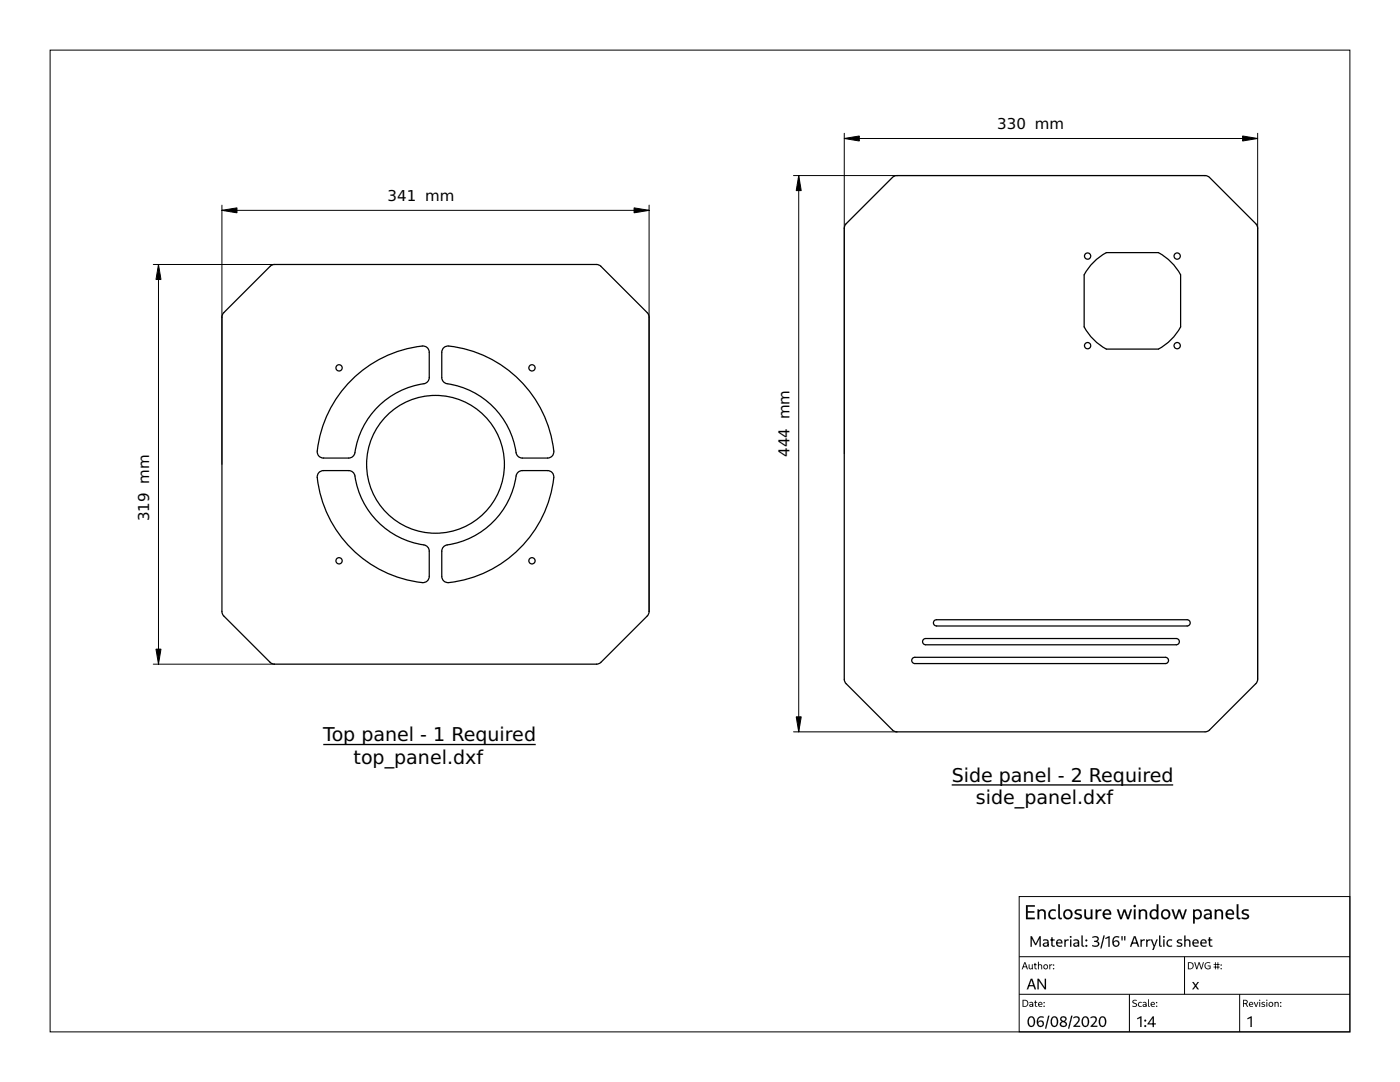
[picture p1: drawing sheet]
<svg xmlns="http://www.w3.org/2000/svg" width="279mm" height="216mm" viewBox="0 0 279 216" stroke-linecap="round" stroke-linejoin="round" font-family="sans-serif">
<defs><g id="words">
<g font-size="3.8">
<text x="64.5" y="147.9">Top panel - 1 Required</text>
<text x="70.6" y="152.4">top_panel.dxf</text>
<text x="189.9" y="156">Side panel - 2 Required</text>
<text x="194.8" y="160.5">side_panel.dxf</text>
</g>
<g font-size="3">
<text x="199" y="25.8">330 mm</text>
<text x="77.4" y="40.1">341 mm</text>
<text x="157.5" y="91.1" transform="rotate(-90 157.5 91.1)">444 mm</text>
<text x="29.8" y="104" transform="rotate(-90 29.8 104)">319 mm</text>
</g>
</g></defs>
<path d="M10 10h259.4v195.9h-259.4zM203.4 178.9h66v27h-66zM203.4 190.9h66M203.4 198.4h66M225.4 198.4v7.5M236.4 190.9v7.5M247.4 198.4v7.5" fill="none" stroke="#000" stroke-width=".2"/>
<g fill="#000">
<path d="M248.9 203.2l.9-.4v2.1h-.2v-1.9v.1l-.6 .3z"/>
<path d="M204.4 192l-.5 1.4h.2l.4-1.3 .5 1.3h.1l-.5-1.4zM204.2 192.8v.2h.7v-.2zM205.3 192.4v.7a.35 .35 0 0 0 .3 .3 .35 .35 0 0 0 .4-.2h-.5v-.8zM205.9 192.4v.9l.2 .1v-1zM206.5 192.2v1.1l.4 .1-.3-.3v-.9zM206.3 192.4v.2h.6v-.2zM207.2 192.6l.1 .1 .5-.1v.8h.2v-.6a.4 .4 0 0 0-.3-.4 .4 .4 0 0 0-.5 .2zM207.2 191.9v1.5h.1v-1.5zM208.2 192.9a.5 .5 0 0 0 1 0 .5 .5 0 0 0-1 0zM208.3 192.9a.35 .35 0 0 1 .7 0 .35 .35 0 0 1-.7 0zM209.4 192.4v1h.2v-1zM209.5 192.6v.2l.5-.4zM210.1 193.3a.15 .15 0 0 0 .3 0 .15 .15 0 0 0-.3 0zM210.1 192.6a.15 .15 0 0 0 .3 0 .15 .15 0 0 0-.3 0z"/>
<path d="M204.4 192l-.5 1.4h.2l.4-1.3 .5 1.3h.1l-.5-1.4zM204.4 192h.3l.5 1.4h-.3l-.4-1.3-.4 1.3h-.2zM204.2 192.8v.2h.7v-.2zM204.2 192.8h.7v.2h-.7zM205.3 192.4v.7a.38 .38 0 0 0 .3 .3 .38 .38 0 0 0 .4-.2h-.5v-.8zM205.3 192.4h.2v.8l.5-.1v.2a.41 .41 0 0 1-.4 .1 .41 .41 0 0 1-.3-.3zM205.9 192.4v.9l.2 .1v-1zM205.9 192.4h.2v1l-.2-.1zM206.5 192.2v1.1l.4 .1-.3-.3v-.9zM206.5 192.1h.1l.1 1.1h.2v.2l-.4-.1zM206.3 192.4v.2h.6v-.2zM206.3 192.4h.6v.2h-.6zM207.2 192.6l.6 .1v.7h.2v-.6a.38 .38 0 0 0-.3-.4 .38 .38 0 0 0-.5 .2zM207.2 192.6l.3-.2a.37 .37 0 0 1 .5 .4v.6h-.2l-.1-.8-.4 .1zM207.2 191.9v1.5h.1v-1.5zM207.1 191.9h.2v1.5h-.2zM208.2 192.9a.5 .5 0 0 0 1 0 .5 .5 0 0 0-1 0zM208.2 192.9a.5 .5 0 0 1 1 0 .5 .5 0 0 1-1 0zM208.3 192.9a.35 .35 0 0 1 .7 0 .35 .35 0 0 1-.7 0zM208.4 192.9a.33 .33 0 0 0 .6 0 .33 .33 0 0 0-.6 0zM209.4 192.4v1h.2v-1zM209.4 192.4h.2v1h-.2zM209.5 192.6l.1 .2 .4-.4zM209.5 192.6l.5-.2v.2l-.4 .2zM210.1 193.3a.15 .15 0 0 0 .3 0 .15 .15 0 0 0-.3 0zM210.1 193.3a.15 .15 0 0 1 .3 0 .15 .15 0 0 1-.3 0zM210.1 192.6a.15 .15 0 0 0 .3 0 .15 .15 0 0 0-.3 0zM210.1 192.6a.15 .15 0 0 1 .3 0 .15 .15 0 0 1-.3 0z"/>
<path d="M204.8 180.6v2.8h1.7v-.3h-1.4v-1h1.3v-.3h-1.3v-.9h1.4v-.3zM207.2 181.8l.1 .2 .2-.2a.56 .56 0 0 1 .9 .4v1.2h.3v-1.3a.8 .8 0 0 0-.6-.7 .8 .8 0 0 0-.9 .4zM207.1 181.5v1.9h.3v-1.7l-.1-.2zM209.6 181.6a1.01 1.01 0 0 0-.3 1.4 1.01 1.01 0 0 0 1.4 .3v-.2a.73 .73 0 0 1-1.2-.7 .73 .73 0 0 1 1.1-.6l.1-.2-.3-.2zM211.2 180.4v2.6a.47 .47 0 0 0 .3 .4 .47 .47 0 0 0 .4 0v-.3h-.3l-.1-.2v-2.5zM212.1 182.5a1 1 0 0 0 2 0 1 1 0 0 0-2 0zM212.7 181.9a.66 .66 0 0 1 .8 .1 .66 .66 0 0 1 .1 .9 .66 .66 0 0 1-.9 .1 .92 .92 0 0 1 0-1.1zM214.7 181.6l-.2 .4a1.17 1.17 0 0 0 1 .7l.1 .2a.78 .78 0 0 1-1.1 .1l-.1 .3 .5 .1a.66 .66 0 0 0 .8-.1 .66 .66 0 0 0 .1-.8l-.9-.3-.1-.2 .2-.3 .8 .1v-.3l-.5-.1zM216.4 181.5v1.2a.78 .78 0 0 0 .6 .8 .78 .78 0 0 0 .8-.4v-.2l-.2 .1a.54 .54 0 0 1-.9-.3v-1.2zM217.7 181.5v1.7l.1 .2h.2v-1.9zM218.7 181.5v1.9h.3l-.1-1.9zM219.1 181.6l-.2 .2v.3l.4-.3h.4l.1-.3zM220.3 181.7a1.05 1.05 0 0 0 0 1.4 1.05 1.05 0 0 0 1.4 .2l-.1-.2a.77 .77 0 0 1-1.2-.3 .77 .77 0 0 1 .5-1.1l.5 .3v.3h-1.1v.2h1.4a.84 .84 0 0 0-.3-1 .84 .84 0 0 0-1.1 .2zM222.9 181.5l.7 1.9h.3l.6-1.8h-.2l.7 1.8h.3l.6-1.9h-.3l-.6 1.8h.2l-.6-1.8h-.4l-.5 1.8h.1l-.5-1.8zM226.3 181.5v1.9h.3v-1.9zM226.2 180.8a.25 .25 0 0 0 .5 0 .25 .25 0 0 0-.5 0zM227.4 181.8l.1 .2 .2-.2a.56 .56 0 0 1 .9 .4v1.2h.3v-1.3a.8 .8 0 0 0-.6-.7 .8 .8 0 0 0-.9 .4zM227.3 181.5v1.9h.3v-1.7l-.1-.2zM229.7 181.7a.96 .96 0 0 0-.2 1.3 .96 .96 0 0 0 1.3 .2l.2-.2-.1-.1a.65 .65 0 0 1-.9 0 .65 .65 0 0 1-.1-.9 .65 .65 0 0 1 1 0l.1-.2a.84 .84 0 0 0-1.3-.1zM230.8 180.4v2.8l.1 .2h.3v-3zM231.6 182.5a1 1 0 0 0 2 0 1 1 0 0 0-2 0zM232.2 181.9a.66 .66 0 0 1 .9 .1 .66 .66 0 0 1 0 .9 .66 .66 0 0 1-.9 .1 .92 .92 0 0 1 0-1.1zM233.8 181.5l.7 1.9h.3l.6-1.8h-.1l.6 1.8h.3l.6-1.9h-.3l-.5 1.8h.1l-.6-1.8h-.3l-.6 1.8h.1l-.5-1.8zM238.3 181.8l.1 .2a.68 .68 0 0 1 1.1 .3 .68 .68 0 0 1-.8 .8l-.3-.4a.51 .51 0 0 0 0 .6 .51 .51 0 0 0 .6 .1 .96 .96 0 0 0 .9-1.3 .96 .96 0 0 0-1.6-.3zM238.1 181.5v2.8h.3v-2.6l-.1-.2zM240.3 181.6l.1 .3 .6-.2 .4 .2 .2 1.5h.2v-1.3a.89 .89 0 0 0-.6-.7 .89 .89 0 0 0-.9 .2zM240.3 182.6a.7 .7 0 0 0 .5 .9 .7 .7 0 0 0 .9-.5l.1-.3h-.2a.57 .57 0 0 1-.4 .5 .57 .57 0 0 1-.6-.4l.2-.2 .7-.1v-.2l-.9 .1zM242.6 181.8l.1 .2 .2-.2a.56 .56 0 0 1 .9 .4v1.2h.3v-1.3a.8 .8 0 0 0-.6-.7 .8 .8 0 0 0-.9 .4zM242.4 181.5v1.9h.4v-1.7l-.1-.2zM244.8 181.7a1.05 1.05 0 0 0 0 1.4 1.05 1.05 0 0 0 1.4 .2l-.1-.2a.77 .77 0 0 1-1.1-.3 .77 .77 0 0 1 .5-1.1l.4 .3 .1 .3h-1.1v.2h1.4a.84 .84 0 0 0-.4-1 .84 .84 0 0 0-1.1 .2zM246.8 180.4v2.6a.47 .47 0 0 0 .3 .4 .47 .47 0 0 0 .5 0l-.1-.3h-.3l-.1-.2v-2.5zM248 181.6l-.2 .4a1.17 1.17 0 0 0 1 .7l.2 .2a.78 .78 0 0 1-1.1 .1l-.1 .3 .5 .1a.66 .66 0 0 0 .7-.1 .66 .66 0 0 0 .2-.8l-.9-.3-.2-.2 .3-.3 .7 .1 .1-.3-.6-.1z"/>
<path d="M204.8 180.6v2.8h1.7v-.3h-1.4v-1h1.3v-.3h-1.3v-.9h1.4v-.3zM204.7 180.6h1.8v.3h-1.4v.9h1.3v.3h-1.3v1h1.4v.3h-1.8zM207.2 181.8l.1 .2 .2-.2a.58 .58 0 0 1 .9 .4v1.2h.3v-1.3a.78 .78 0 0 0-.6-.7 .78 .78 0 0 0-.9 .4zM207.2 181.7a.84 .84 0 0 1 .9-.3 .84 .84 0 0 1 .6 .7v1.3h-.3v-1.2a.58 .58 0 0 0-.5-.5 .58 .58 0 0 0-.6 .3zM207.1 181.5v1.9h.3v-1.7l-.1-.2zM207 181.5h.3l.1 .2v1.7h-.4zM209.5 181.7a.98 .98 0 0 0-.1 1.4 .98 .98 0 0 0 1.3 .2v-.2a.73 .73 0 0 1-1.2-.7 .73 .73 0 0 1 1.1-.6l.1-.2-.2-.1a1.03 1.03 0 0 0-1 .2zM209.6 181.6l.8-.2 .3 .1v.3a.71 .71 0 0 0-1.1 .6 .71 .71 0 0 0 1.1 .6v.3a1.02 1.02 0 0 1-1.4-.3 1.02 1.02 0 0 1 .3-1.4zM211.2 180.4v2.6a.5 .5 0 0 0 .7 .4v-.3h-.3l-.1-.2v-2.5zM211.2 180.4h.3v2.5l.1 .2h.3l.1 .3h-.2a.46 .46 0 0 1-.6-.4zM212.1 182.5a1 1 0 0 0 2 0 1 1 0 0 0-2 0zM212.1 182.5a1 1 0 0 1 2 0 1 1 0 0 1-2 0zM212.7 181.9a.67 .67 0 0 1 .9 .1 .67 .67 0 0 1 0 .9 .67 .67 0 0 1-.9 .1 .93 .93 0 0 1 0-1.1zM212.7 181.9a.65 .65 0 0 0 0 1 .65 .65 0 0 0 1-.2 .65 .65 0 0 0-.2-.8 .65 .65 0 0 0-.8 0zM214.7 181.6a.51 .51 0 0 0-.2 .6 .51 .51 0 0 0 .5 .3l.5 .2 .1 .2a.76 .76 0 0 1-1.1 .1l-.1 .3 .5 .1a.65 .65 0 0 0 .8-.1 .65 .65 0 0 0 .1-.7l-.9-.4-.1-.2 .2-.3 .8 .1v-.3h-.5zM214.7 181.6l.6-.2 .6 .1-.1 .3-.6-.1-.3 .1v.3l.2 .1a.65 .65 0 0 1 .7 .3 .65 .65 0 0 1-.1 .8l-.5 .2-.8-.2 .1-.3 .5 .1a.43 .43 0 0 0 .6-.2l-.3-.3a.73 .73 0 0 1-.8-.8zM216.4 181.5v1.2a.76 .76 0 0 0 .6 .7 .76 .76 0 0 0 .8-.3v-.2l-.2 .2a.56 .56 0 0 1-.9-.4v-1.2zM216.4 181.5h.3v1.2a.55 .55 0 0 0 .5 .4 .55 .55 0 0 0 .6-.2l.1 .2a.82 .82 0 0 1-.9 .3 .82 .82 0 0 1-.6-.7zM217.7 181.5v1.7l.1 .2h.2v-1.9zM217.7 181.5h.3v1.9h-.2l-.1-.2zM218.7 181.5v1.9h.3l-.1-1.9zM218.6 181.5h.4v1.9h-.4zM218.9 181.8v.3l.4-.3h.4l.1-.3h-.5zM219.1 181.6l.7-.1v.3a.79 .79 0 0 0-.9 .3v-.3zM220.3 181.7a1.03 1.03 0 0 0 0 1.4 1.03 1.03 0 0 0 1.4 .2l-.1-.2a.78 .78 0 0 1-1.2-.3 .78 .78 0 0 1 .5-1.1 .52 .52 0 0 1 .5 .6h-1.1v.2h1.4a.82 .82 0 0 0-.4-1 .82 .82 0 0 0-1 .2zM220.3 181.7a.85 .85 0 0 1 1.1-.2 .85 .85 0 0 1 .3 1h-1.4v-.2h1.1v-.3a.53 .53 0 0 0-.7-.2 .53 .53 0 0 0-.3 .6 .78 .78 0 0 0 1.2 .6l.1 .3a1.07 1.07 0 0 1-1.4-.2 1.07 1.07 0 0 1 0-1.4zM222.9 181.5l.7 1.9h.3l.6-1.7-.2-.1 .7 1.8h.3l.6-1.9h-.3l-.6 1.7 .2 .1-.6-1.8h-.4l-.5 1.8 .1-.1-.5-1.7zM222.9 181.5h.4l.5 1.8h-.2l.6-1.8h.4l.6 1.8h-.2l.6-1.8h.3l-.6 1.9h-.4l-.6-1.8h.2l-.6 1.8h-.4zM226.3 181.5v1.9h.3v-1.9zM226.3 181.5h.3v1.9h-.3zM226.2 180.8a.25 .25 0 0 0 .5 0 .25 .25 0 0 0-.5 0zM226.2 180.8a.25 .25 0 0 1 .5 0 .25 .25 0 0 1-.5 0zM227.4 181.8l.1 .2 .2-.2a.58 .58 0 0 1 .9 .4v1.2h.3v-1.3a.78 .78 0 0 0-.6-.7 .78 .78 0 0 0-.8 .4zM227.4 181.7a.84 .84 0 0 1 .9-.3 .84 .84 0 0 1 .6 .7v1.3h-.3v-1.2a.58 .58 0 0 0-.5-.5 .58 .58 0 0 0-.6 .3zM227.3 181.5v1.9h.3v-1.7l-.1-.2zM227.3 181.5h.2l.1 .2v1.7h-.3zM229.7 181.7a.94 .94 0 0 0-.2 1.3 .94 .94 0 0 0 1.3 .2l.2-.2-.1-.1a.64 .64 0 0 1-.8 .2 .64 .64 0 0 1-.4-.7 .62 .62 0 0 1 .4-.7 .62 .62 0 0 1 .8 .3l.1-.2a.82 .82 0 0 0-1.3-.1zM229.7 181.7a.84 .84 0 0 1 1.4 .2l-.2 .2a.63 .63 0 0 0-.9-.3 .63 .63 0 0 0-.2 .9 .59 .59 0 0 0 .5 .4 .59 .59 0 0 0 .6-.3l.1 .2a.92 .92 0 0 1-1.3 .3 .92 .92 0 0 1-.2-1.3zM230.8 180.4v2.8l.1 .2h.3v-3zM230.8 180.4h.4v3h-.3l-.1-.2zM231.7 182.5a.97 .97 0 0 0 1.9 0 .97 .97 0 0 0-1.9 0zM231.7 182.5a.99 .99 0 0 1 1.9 0 .99 .99 0 0 1-1.9 0zM232.2 181.9a.67 .67 0 0 1 .9 .1 .67 .67 0 0 1 0 .9 .67 .67 0 0 1-.9 .1 .93 .93 0 0 1 0-1.1zM232.2 181.9a.65 .65 0 0 0 0 1 .65 .65 0 0 0 1-.2 .65 .65 0 0 0-.2-.8 .65 .65 0 0 0-.8 0zM233.8 181.5l.7 1.9h.3l.6-1.7-.1-.1 .6 1.8h.3l.6-1.9h-.3l-.5 1.7 .1 .1-.6-1.8h-.3l-.6 1.8 .1-.1-.5-1.7zM233.8 181.5h.4l.5 1.8h-.1l.6-1.8h.3l.7 1.8h-.2l.5-1.8h.4l-.7 1.9h-.3l-.7-1.8h.2l-.6 1.8h-.3zM238.3 181.8l.1 .2a.68 .68 0 0 1 .9-.2 .68 .68 0 0 1 .2 .9 .58 .58 0 0 1-.6 .5 .58 .58 0 0 1-.5-.5l-.2 .2a.84 .84 0 0 0 1.1 .5 .84 .84 0 0 0 .5-1 .86 .86 0 0 0-.5-.9 .86 .86 0 0 0-1 .3zM238.3 181.7a.93 .93 0 0 1 1.3-.1 .93 .93 0 0 1 .2 1.2 .81 .81 0 0 1-.8 .7 .81 .81 0 0 1-.8-.6l.2-.3a.61 .61 0 0 0 .8 .5 .61 .61 0 0 0 .3-1 .61 .61 0 0 0-.5-.4 .61 .61 0 0 0-.6 .3zM238.1 181.5v2.8h.3v-2.6l-.1-.2zM238.1 181.5h.2l.1 .2v2.6h-.3zM240.3 181.6l.1 .3 .4-.2a.53 .53 0 0 1 .7 .4v1.1l.1 .2h.2v-1.3a.87 .87 0 0 0-.6-.7 .87 .87 0 0 0-.9 .2zM240.3 181.6a.98 .98 0 0 1 1.5 .5v1.3h-.2l-.2-1.5-.4-.2-.6 .2zM240.3 182.6a.69 .69 0 0 0 .5 .9 .69 .69 0 0 0 .9-.5l.1-.3h-.2a.58 .58 0 0 1-.4 .5 .58 .58 0 0 1-.7-.4l.3-.2 .7-.1v-.2l-.9 .1zM240.4 182.5l1.2-.2v.2l-1 .2v.3a.62 .62 0 0 0 1-.4l.2 .1a.79 .79 0 0 1-.7 .7 .79 .79 0 0 1-.9-.5zM242.6 181.8l.1 .2 .1-.2a.58 .58 0 0 1 1 .4v1.2h.3v-1.3a.78 .78 0 0 0-.6-.7 .78 .78 0 0 0-.9 .4zM242.6 181.7a.84 .84 0 0 1 .9-.3 .84 .84 0 0 1 .6 .7v1.3h-.4v-1.2a.58 .58 0 0 0-.4-.5 .58 .58 0 0 0-.6 .3zM242.4 181.5v1.9h.4v-1.7l-.1-.2zM242.4 181.5h.3l.1 .2v1.7h-.4zM244.8 181.7a1.03 1.03 0 0 0 0 1.4 1.03 1.03 0 0 0 1.4 .2l-.1-.2a.78 .78 0 0 1-1.1-.3 .78 .78 0 0 1 .5-1.1 .52 .52 0 0 1 .5 .6h-1.1v.2h1.3a.82 .82 0 0 0-.3-1 .82 .82 0 0 0-1.1 .2zM244.8 181.7a.85 .85 0 0 1 1.1-.2 .85 .85 0 0 1 .4 1h-1.5v-.2h1.2l-.1-.3a.53 .53 0 0 0-.7-.2 .53 .53 0 0 0-.3 .6 .78 .78 0 0 0 1.2 .6l.1 .3a1.07 1.07 0 0 1-1.4-.2 1.07 1.07 0 0 1 0-1.4zM246.8 180.4v2.6a.5 .5 0 0 0 .8 .4l-.1-.3h-.3l-.1-.2v-2.5zM246.8 180.4h.4v2.5v.2h.3l.1 .3h-.2a.46 .46 0 0 1-.6-.4zM248 181.6a.51 .51 0 0 0-.1 .6 .51 .51 0 0 0 .5 .3l.5 .2 .1 .2a.76 .76 0 0 1-1.1 .1l-.1 .3 .5 .1a.65 .65 0 0 0 .7-.1 .65 .65 0 0 0 .2-.7l-1-.4-.1-.2 .2-.3 .8 .1 .1-.3h-.6zM248 181.6l.6-.2 .6 .1-.1 .3-.5-.1-.4 .1v.3l.2 .1a.65 .65 0 0 1 .8 .3 .65 .65 0 0 1-.1 .8l-.6 .2-.7-.2v-.3l.5 .1a.43 .43 0 0 0 .6-.2l-.2-.3a.73 .73 0 0 1-.8-.8z"/>
<path d="M205.7 195.3l-.8 2.1h.3l.7-1.9 .6 1.9h.3l-.8-2.1zM205.3 196.6v.2h1.1v-.2zM207.1 195.3v2.1h.2v-1.8l1.2 1.8h.3v-2.1h-.3v1.8l-1.2-1.8z"/>
<path d="M205.7 195.3l-.8 2.1h.3l.6-1.9 .7 1.9h.3l-.8-2.1zM205.7 195.3h.3l.8 2.1h-.3l-.7-1.9-.6 1.9h-.3zM205.3 196.6v.2h1.1v-.2zM205.3 196.6h1.1v.2h-1.1zM207.1 195.3v2.1h.2v-1.8l1.2 1.8h.3v-2.1h-.3l.1 1.8-1.3-1.8zM207 195.3h.3l1.3 1.9-.1-1.9h.3v2.1h-.3l-1.3-1.8 .1 1.8h-.3z"/>
<path d="M205.7 186.8v2.1h.2v-1.7l.7 1.4h.2l.7-1.4v1.7h.2v-2.1h-.2l-.9 1.7h.2l-.9-1.7zM208.2 187.6v.1l.5-.1 .3 .2 .1 1.1h.2v-.9a.67 .67 0 0 0-.5-.6 .67 .67 0 0 0-.6 .2zM208.2 188.3a.51 .51 0 0 0 .4 .6 .51 .51 0 0 0 .6-.5 .43 .43 0 0 1-.4 .3 .43 .43 0 0 1-.4-.2v-.2l.7-.1v-.1zM209.8 187v1.5a.45 .45 0 0 0 .7 .4v-.2h-.4v-.2v-1.5zM209.6 187.5v.2h.9v-.2zM210.9 187.6a.79 .79 0 0 0 0 1.1 .79 .79 0 0 0 1.1 .1l-.1-.2a.58 .58 0 0 1-.9-.2 .58 .58 0 0 1 .4-.8l.4 .2v.3h-.8v.1h1a.63 .63 0 0 0-.3-.7 .63 .63 0 0 0-.8 .1zM212.4 187.5v1.4h.3l-.1-1.4zM212.7 187.6l-.1 .4 .3-.3h.3l.1-.2zM213.6 187.5v1.4h.2v-1.4zM213.5 186.9a.2 .2 0 0 0 .4 0 .2 .2 0 0 0-.4 0zM214.2 187.6l.1 .1 .4-.1 .4 .2 .1 1.1h.2v-.9a.67 .67 0 0 0-.5-.6 .67 .67 0 0 0-.7 .2zM214.2 188.3a.51 .51 0 0 0 .5 .6 .51 .51 0 0 0 .5-.5 .43 .43 0 0 1-.3 .3 .43 .43 0 0 1-.5-.2l.1-.2 .7-.1v-.1zM215.8 186.7v1.9a.35 .35 0 0 0 .2 .3 .35 .35 0 0 0 .4 0l-.3-.4v-1.8zM216.6 188.7a.2 .2 0 0 0 .4 0 .2 .2 0 0 0-.4 0zM216.6 187.6a.2 .2 0 0 0 .4 0 .2 .2 0 0 0-.4 0zM218 187l.1 .1 .3-.1a.46 .46 0 0 1 .6 .4 .55 .55 0 0 1-.6 .3v.3a.6 .6 0 0 1 .7 .3 .78 .78 0 0 1-1.1 .3v.2a.81 .81 0 0 0 .9 .1 .81 .81 0 0 0 .4-.8l-.5-.3a.56 .56 0 0 0 .4-.7 .56 .56 0 0 0-.8-.3zM220.2 186.7l-.6 2.5h.2l.7-2.5zM220.6 187.2l.1 .2 .6-.3-.1-.1v1.9h.2v-2.1zM222.3 187a1.35 1.35 0 0 0 .1 1.9 .66 .66 0 0 0 1-.2 .66 .66 0 0 0-.3-1 .66 .66 0 0 0-.9 .4v.1a.47 .47 0 0 1 .5-.4 .47 .47 0 0 1 .4 .5 .47 .47 0 0 1-.6 .4 .89 .89 0 0 1-.3-1.1 .89 .89 0 0 1 1-.5h.1a.3 .3 0 0 0-.4-.3zM223.8 186.8v.8h.2l.1-.8zM224.3 186.8l.1 .8h.2v-.8zM226.3 186.8l-.8 2.1h.3l.7-1.9 .6 1.9h.2l-.7-2.1zM225.9 188.1v.2h1v-.2zM227.6 187.5v1.4h.3l-.1-1.4zM227.9 187.6l-.1 .4 .3-.3h.3l.1-.2zM228.8 187.5v1.4h.2l-.1-1.4zM229.1 187.6l-.2 .4 .3-.3h.4v-.2zM229.7 187.5l.5 1.4-.2 .7h.2l.8-2.1h-.2l-.5 1.3-.4-1.3zM231.3 186.7v1.9a.35 .35 0 0 0 .2 .3 .35 .35 0 0 0 .4 0l-.3-.4v-1.8zM232.2 187.5v1.4h.2v-1.4zM232.1 186.9a.17 .17 0 0 0 .3 0 .17 .17 0 0 0-.3 0zM233 187.6a.75 .75 0 0 0-.1 1.1 .75 .75 0 0 0 1 .1v-.2a.55 .55 0 0 1-.9-.4 .55 .55 0 0 1 .9-.5v-.2a.81 .81 0 0 0-.9 .1zM234.9 187.6v.3l.1 .2 .7 .4-.3 .2-.5-.1-.1 .2 .4 .1a.57 .57 0 0 0 .8-.4l-.2-.3-.7-.4 .2-.1h.5l.1-.2-.4-.1zM236.5 187.7v.1l.3-.1a.36 .36 0 0 1 .5 .3v.9h.3v-.9a.61 .61 0 0 0-.5-.6 .61 .61 0 0 0-.6 .3zM236.3 186.7v2.2h.3v-2.2zM238.1 187.6a.79 .79 0 0 0 0 1.1 .79 .79 0 0 0 1.1 .1l-.1-.2a.58 .58 0 0 1-.9-.2 .58 .58 0 0 1 .4-.8l.4 .2v.3h-.8v.1h1a.63 .63 0 0 0-.3-.7 .63 .63 0 0 0-.8 .1zM239.7 187.6a.79 .79 0 0 0 0 1.1 .79 .79 0 0 0 1.1 .1l-.1-.2a.58 .58 0 0 1-.9-.2 .58 .58 0 0 1 .4-.8l.3 .2 .1 .3h-.9v.1h1.1a.63 .63 0 0 0-.3-.7 .63 .63 0 0 0-.8 .1zM241.3 187v1.5a.45 .45 0 0 0 .7 .4l-.1-.2h-.3l-.1-.2v-1.5zM241.1 187.5v.2h.8v-.2z"/>
<path d="M205.7 186.8v2.1h.2v-1.7l.7 1.4h.2l.7-1.4v1.7h.2v-2.1h-.2l-.9 1.7 .2-.1-.9-1.6zM205.7 186.8h.2l.9 1.7h-.2l.8-1.7h.3v2.1h-.3v-1.7l-.6 1.4h-.2l-.8-1.4 .1 1.7h-.2zM208.2 187.6v.1l.3-.1a.39 .39 0 0 1 .6 .4l-.1 .7 .3 .2-.1-1.2-.5-.3zM208.1 187.6a.73 .73 0 0 1 1.2 .4v.9h-.2l-.1-1.1-.3-.1-.5 .1zM208.2 188.3v.4a.63 .63 0 0 0 1.1-.3h-.1a.44 .44 0 0 1-.4 .3 .44 .44 0 0 1-.5-.2l.4-.3h.4v-.1zM208.2 188.3l.9-.3v.2l-.7 .1 .1 .4a.48 .48 0 0 0 .7-.4 .52 .52 0 0 1-.6 .7 .52 .52 0 0 1-.4-.7zM209.8 187v1.5a.44 .44 0 0 0 .7 .3v-.1l-.4-.1v-1.6zM209.8 187h.3v1.5v.1l.4 .1v.2h-.1a.45 .45 0 0 1-.6-.4zM209.6 187.5v.2h.9v-.2zM209.6 187.4h.9v.3h-.9zM210.9 187.6a.78 .78 0 0 0 0 1.1 .78 .78 0 0 0 1.1 .1l-.1-.2a.59 .59 0 0 1-.9-.2 .59 .59 0 0 1 .4-.8l.4 .2v.3h-.8v.1h1a.61 .61 0 0 0-.3-.7 .61 .61 0 0 0-.8 .1zM210.9 187.6a.64 .64 0 0 1 .8-.1 .64 .64 0 0 1 .3 .8h-1.1v-.3l.9 .1-.1-.3a.39 .39 0 0 0-.6 .1 .59 .59 0 0 0 .1 .7 .59 .59 0 0 0 .7 0l.1 .2a.8 .8 0 0 1-1.1-.1 .8 .8 0 0 1 0-1.1zM212.4 187.5v1.4h.3l-.1-1.4zM212.4 187.4h.2l.1 1.5h-.3zM212.6 187.7v.3l.3-.3h.3l.1-.2h-.4zM212.7 187.6l.6-.1-.1 .2h-.3l-.3 .3zM213.6 187.5v1.4h.2v-1.4zM213.5 187.4h.3v1.5h-.3zM213.5 186.9a.16 .16 0 0 0 .3 0 .16 .16 0 0 0-.3 0zM213.5 186.9a.2 .2 0 0 1 .4 0 .2 .2 0 0 1-.4 0zM214.2 187.6l.1 .1 .3-.1a.39 .39 0 0 1 .5 .4v.7l.3 .2-.1-1.2-.5-.3zM214.2 187.6a.73 .73 0 0 1 1.2 .4v.9h-.2l-.1-1.1-.4-.1-.4 .1zM214.3 188.3v.4a.63 .63 0 0 0 1-.3 .44 .44 0 0 1-.4 .3 .44 .44 0 0 1-.5-.2l.3-.3h.5v-.1zM214.2 188.3l1-.3v.2l-.7 .1 .1 .4a.48 .48 0 0 0 .6-.4 .52 .52 0 0 1-.5 .7 .52 .52 0 0 1-.5-.7zM215.8 186.7l.1 2 .5 .2-.3-.4v-1.8zM215.8 186.7h.3v1.8l.2 .2 .1 .2h-.1a.35 .35 0 0 1-.5-.3zM216.6 188.7a.2 .2 0 0 0 .4 0 .2 .2 0 0 0-.4 0zM216.6 188.7a.21 .21 0 0 1 .4 0 .21 .21 0 0 1-.4 0zM216.6 187.6a.2 .2 0 0 0 .4 0 .2 .2 0 0 0-.4 0zM216.6 187.6a.21 .21 0 0 1 .4 0 .21 .21 0 0 1-.4 0zM218 187l.1 .1 .3-.1a.48 .48 0 0 1 .7 .4 .54 .54 0 0 1-.7 .3v.2a.61 .61 0 0 1 .8 .4 .77 .77 0 0 1-1.2 .3v.2a.79 .79 0 0 0 .9 .1 .79 .79 0 0 0 .4-.8l-.5-.3a.54 .54 0 0 0 .4-.7 .54 .54 0 0 0-.8-.3zM218 187a.84 .84 0 0 1 1.3 .3 .54 .54 0 0 1-.6 .6v-.1a.55 .55 0 0 1 .7 .5 .55 .55 0 0 1-.5 .6l-1-.1 .1-.3 .4 .2a.5 .5 0 0 0 .7-.4 .59 .59 0 0 0-.8-.3l.1-.3a.53 .53 0 0 0 .6-.3 .64 .64 0 0 0-1-.2zM220.2 186.7l-.6 2.5h.2l.7-2.5zM220.2 186.7h.3l-.7 2.6h-.2zM220.6 187.2l.1 .2 .6-.3-.1 1.8h.2v-2.1zM220.5 187.2l1-.4v2.1h-.3v-1.9l.1 .1-.7 .3zM222.3 187a1.34 1.34 0 0 0 .1 1.8 .65 .65 0 0 0 1-.2 .65 .65 0 0 0-.3-.9 .65 .65 0 0 0-.9 .4v.1a.47 .47 0 0 1 .6-.4 .47 .47 0 0 1 .3 .6 .47 .47 0 0 1-.6 .3 .91 .91 0 0 1-.3-1.1 .91 .91 0 0 1 1-.6l.1 .1 .1-.2-.5-.1zM222.3 187l.8-.2 .3 .1-.1 .2a.7 .7 0 0 0-.8 0 .7 .7 0 0 0-.3 .8 .63 .63 0 0 0 .6 .8 .45 .45 0 0 0 .3-.5 .45 .45 0 0 0-.5-.4 .45 .45 0 0 0-.4 .5v-.1a.65 .65 0 0 1 .6-.6 .65 .65 0 0 1 .7 .6 .65 .65 0 0 1-.5 .7 .92 .92 0 0 1-1-.4 .92 .92 0 0 1 0-1zM223.8 186.8v.8h.2l.1-.8zM223.8 186.8h.3l-.1 .8h-.2zM224.3 186.8l.1 .8h.2v-.8zM224.3 186.8h.3v.8h-.2zM226.3 186.8l-.8 2.1h.3l.6-1.9 .7 1.9h.2l-.7-2.1zM226.3 186.8h.3l.8 2.1h-.3l-.7-1.9-.6 1.9h-.3zM225.9 188.1v.2h1v-.2zM225.9 188.1h1.1v.2h-1.1zM227.6 187.5v1.4h.3l-.1-1.4zM227.6 187.4h.2l.1 1.5h-.3zM227.8 187.7v.3l.3-.3h.3l.1-.2h-.4zM227.9 187.6l.6-.1-.1 .2h-.3l-.3 .3zM228.8 187.5v1.4h.2l-.1-1.4zM228.7 187.4h.3v1.5h-.3zM228.9 187.7l.1 .3 .2-.3h.4v-.2h-.4zM229.1 187.6l.5-.1v.2h-.4l-.3 .3zM229.7 187.5l.6 1.4-.3 .7h.2l.8-2.1h-.2l-.5 1.3-.4-1.3zM229.6 187.4h.3l.5 1.4h-.1l.5-1.4h.3l-.9 2.2h-.2l.2-.7zM231.3 186.7l.1 2 .5 .2-.4-.4 .1-1.8zM231.3 186.7h.3v1.8l.2 .2 .1 .2h-.1a.35 .35 0 0 1-.5-.3zM232.2 187.5v1.4h.2v-1.4zM232.1 187.4h.3v1.5h-.3zM232.1 186.9a.16 .16 0 0 0 .3 0 .16 .16 0 0 0-.3 0zM232.1 186.9a.2 .2 0 0 1 .4 0 .2 .2 0 0 1-.4 0zM233 187.7a.74 .74 0 0 0-.1 1 .74 .74 0 0 0 1 .1v-.1a.56 .56 0 0 1-.9-.5 .56 .56 0 0 1 .9-.5v-.2l-.4-.1zM233 187.6a.79 .79 0 0 1 .9-.1v.2a.53 .53 0 0 0-.8 .5 .53 .53 0 0 0 .8 .4v.2a.76 .76 0 0 1-1-.1 .76 .76 0 0 1 .1-1.1zM235 187.6l-.1 .5 .8 .4-.3 .2-.5-.1-.1 .2 .4 .1a.55 .55 0 0 0 .8-.4l-.3-.3-.6-.4 .2-.2 .5 .1 .1-.2-.4-.1zM234.9 187.6l.6-.2 .4 .1v.2h-.7v.3l.3 .1a.43 .43 0 0 1 .4 .6l-.5 .2-.6-.1 .1-.2 .5 .1 .3-.2-.8-.4zM236.5 187.7v.1l.3-.2a.38 .38 0 0 1 .5 .4v.9h.3v-.9a.59 .59 0 0 0-.5-.5 .59 .59 0 0 0-.6 .2zM236.5 187.7a.62 .62 0 0 1 .6-.3 .62 .62 0 0 1 .5 .6v.9h-.3v-.9a.43 .43 0 0 0-.3-.4 .43 .43 0 0 0-.5 .3zM236.3 186.7v2.2h.3v-2.2zM236.3 186.7h.3v2.2h-.3zM238.1 187.6a.78 .78 0 0 0 0 1.1 .78 .78 0 0 0 1.1 .1l-.1-.2a.59 .59 0 0 1-.9-.2 .59 .59 0 0 1 .4-.8l.4 .2v.3h-.8v.1h1a.61 .61 0 0 0-.3-.7 .61 .61 0 0 0-.8 .1zM238.1 187.6a.64 .64 0 0 1 .8-.1 .64 .64 0 0 1 .3 .8h-1.1v-.3l.9 .1-.1-.3a.39 .39 0 0 0-.6 .1 .59 .59 0 0 0 .1 .7 .59 .59 0 0 0 .7 0l.1 .2a.8 .8 0 0 1-1.1-.1 .8 .8 0 0 1 0-1.1zM239.7 187.6a.78 .78 0 0 0 0 1.1 .78 .78 0 0 0 1 .1v-.2a.59 .59 0 0 1-.9-.2 .59 .59 0 0 1 .4-.8l.3 .2 .1 .3h-.9v.1h1.1a.61 .61 0 0 0-.3-.7 .61 .61 0 0 0-.8 .1zM239.7 187.6a.64 .64 0 0 1 .8-.1 .64 .64 0 0 1 .3 .8h-1.1v-.3l.9 .1-.1-.3a.39 .39 0 0 0-.7 .1 .59 .59 0 0 0 .2 .7 .59 .59 0 0 0 .7 0l.1 .2a.8 .8 0 0 1-1.1-.1 .8 .8 0 0 1 0-1.1zM241.3 187v1.5a.44 .44 0 0 0 .7 .3l-.1-.1-.4-.1v-1.6zM241.3 187h.2v1.5l.1 .1 .3 .1 .1 .2h-.1a.45 .45 0 0 1-.6-.4zM241.1 187.5v.2h.8v-.2zM241.1 187.4h.8v.3h-.8z"/>
<path d="M237.1 192v1.4a.77 .77 0 0 0 1-.3 .77 .77 0 0 0-.3-1zM237.2 192.2a.59 .59 0 0 1 .8 .5 .59 .59 0 0 1-.8 .6zM238.3 192l.5 1.4h.1l.4-1.3 .4 1.3h.1l.5-1.4h-.2l-.4 1.3-.3-1.3h-.2l-.4 1.3-.3-1.3zM240.6 192.2a.73 .73 0 0 0 0 1 .73 .73 0 0 0 1 .1v-.6h-.6v.1h.4l.1 .4a.59 .59 0 0 1-1-.5 .59 .59 0 0 1 1-.5v-.1l-.4-.1zM243 192v1.4h.1v-1.4zM242.2 192.9v.1h1.2v-.1zM242.5 192v1.4h.1v-1.4zM242.2 192.4v.1h1.2v-.1zM243.6 193.3a.13 .13 0 0 0 .2 0 .13 .13 0 0 0-.2 0zM243.6 192.6a.13 .13 0 0 0 .2 0 .13 .13 0 0 0-.2 0z"/>
<path d="M237.1 192v1.4a.76 .76 0 0 0 1-.3 .76 .76 0 0 0-.3-1zM237.1 192a.82 .82 0 0 1 1.1 .7 .83 .83 0 0 1-1.1 .7zM237.2 192.1a.6 .6 0 0 1 .9 .6 .6 .6 0 0 1-.9 .6zM237.2 192.2v1a.58 .58 0 0 0 .8-.5 .58 .58 0 0 0-.8-.5zM238.3 192l.5 1.4h.1l.4-1.3 .4 1.3h.1l.5-1.4h-.2l-.3 1.3-.4-1.3h-.2l-.4 1.3-.3-1.3zM238.3 192h.2l.4 1.3h-.1l.4-1.3h.2l.4 1.3h-.1l.4-1.3h.2l-.4 1.4h-.2l-.5-1.3h.2l-.5 1.3h-.1zM240.6 192.2a.72 .72 0 0 0 0 1 .72 .72 0 0 0 1 0v-.5h-.6v.1h.4l.1 .4a.59 .59 0 0 1-1-.5 .59 .59 0 0 1 1-.5v-.1l-.4-.1zM240.6 192.2l.5-.2 .5 .1-.1 .1a.58 .58 0 0 0-.8 .1 .58 .58 0 0 0 0 .8 .58 .58 0 0 0 .8 .1l-.1 .1v-.5h-.4v-.1h.6v.6a.74 .74 0 0 1-1-.1 .74 .74 0 0 1 0-1zM243 192v1.4h.1v-1.4zM243 192h.1v1.4h-.1zM242.2 192.9v.1h1.2v-.1zM242.2 192.9h1.2v.1h-1.2zM242.5 192v1.4h.1v-1.4zM242.5 192h.1v1.4h-.1zM242.2 192.4v.1h1.2v-.1zM242.2 192.4h1.2v.1h-1.2zM243.6 193.3a.12 .12 0 0 0 .2 0 .12 .12 0 0 0-.2 0zM243.6 193.3a.15 .15 0 0 1 .3 0 .15 .15 0 0 1-.3 0zM243.6 192.6a.12 .12 0 0 0 .2 0 .12 .12 0 0 0-.2 0zM243.6 192.6a.15 .15 0 0 1 .3 0 .15 .15 0 0 1-.3 0z"/>
<path d="M239 196l-1.1 1.4h.3l1.1-1.4zM237.9 196l1.1 1.4h.2l-1-1.4z"/>
<path d="M239 196l-1 1.4h.2l1.1-1.4zM239 195.9h.3l-1.1 1.5h-.3zM237.9 196l1.1 1.4h.2l-1-1.4zM237.9 195.9h.3l1.1 1.5h-.3z"/>
<path d="M204.1 199.5v1.4a.77 .77 0 0 0 1-.3 .77 .77 0 0 0-.3-1zM204.2 199.7a.59 .59 0 0 1 .8 .5 .59 .59 0 0 1-.8 .6zM205.4 200l.1 .1h.5l.1 .8h.1v-.6a.44 .44 0 0 0-.3-.4 .44 .44 0 0 0-.5 .1zM205.5 200.5v.3a.37 .37 0 0 0 .4 .1 .37 .37 0 0 0 .2-.4l-.3 .3-.2-.1v-.2l.5-.1v-.1zM206.5 199.7l.1 1.1 .4 .1-.3-.3v-.9zM206.4 199.9v.2h.6v-.2zM207.4 200a.53 .53 0 0 0-.2 .7 .53 .53 0 0 0 .8 .1l-.1-.1a.37 .37 0 0 1-.5-.1 .37 .37 0 0 1 .3-.5l.2 .2h-.6v.2h.7l-.2-.5zM208.2 200.8a.15 .15 0 0 0 .3 0 .15 .15 0 0 0-.3 0zM208.2 200.1a.15 .15 0 0 0 .3 0 .15 .15 0 0 0-.3 0z"/>
<path d="M204.1 199.5v1.4a.76 .76 0 0 0 1-.3 .76 .76 0 0 0-.3-1zM204.1 199.5a.82 .82 0 0 1 1.1 .7 .83 .83 0 0 1-1.1 .7zM204.2 199.6a.6 .6 0 0 1 .9 .6 .6 .6 0 0 1-.9 .6zM204.2 199.7v1a.58 .58 0 0 0 .8-.5 .58 .58 0 0 0-.8-.5zM205.4 200l.1 .1h.5l.1 .8h.1v-.6a.43 .43 0 0 0-.3-.4 .43 .43 0 0 0-.5 .1zM205.4 200l.2-.1a.4 .4 0 0 1 .6 .4v.6h-.1l-.1-.8h-.5zM205.5 200.5l.1 .4a.43 .43 0 0 0 .6-.3l-.4 .2-.2-.1v-.2l.5-.1v-.1zM205.5 200.5l.6-.2v.2h-.5v.2l.2 .1 .4-.2a.36 .36 0 0 1-.4 .3 .36 .36 0 0 1-.3-.4zM206.5 199.7l.1 1.1 .4 .1-.3-.3v-.9zM206.5 199.6h.2l.1 1.1h.2v.2l-.4-.1zM206.4 199.9v.2h.6v-.2zM206.4 199.9h.6v.2h-.6zM207.4 200a.52 .52 0 0 0-.1 .7 .52 .52 0 0 0 .7 .1l-.1-.1a.37 .37 0 0 1-.6-.1 .37 .37 0 0 1 .5-.5l.1 .3-.6-.1v.2h.7l-.2-.5zM207.4 200a.43 .43 0 0 1 .5 0 .43 .43 0 0 1 .1 .5h-.7v-.2h.6l-.3-.2a.38 .38 0 0 0-.2 .5 .38 .38 0 0 0 .6 .1v.1a.53 .53 0 0 1-.7-.1 .53 .53 0 0 1 .1-.7zM208.3 200.8a.12 .12 0 0 0 .2 0 .12 .12 0 0 0-.2 0zM208.2 200.8a.15 .15 0 0 1 .3 0 .15 .15 0 0 1-.3 0zM208.3 200.1a.12 .12 0 0 0 .2 0 .12 .12 0 0 0-.2 0zM208.2 200.1a.15 .15 0 0 1 .3 0 .15 .15 0 0 1-.3 0z"/>
<path d="M205.3 203.1a1.17 1.17 0 0 0 .5 1.8 1.14 1.14 0 0 0 .8-1 1.14 1.14 0 0 0-.8-1.1zM205.6 203.1l.2-.1a1 1 0 0 1 0 1.7 1.02 1.02 0 0 1-.2-1.6zM207.3 203a1.35 1.35 0 0 0 0 1.9 .66 .66 0 0 0 1-.2 .66 .66 0 0 0-.3-1 .66 .66 0 0 0-.9 .4l.1 .1a.47 .47 0 0 1 .5-.4 .47 .47 0 0 1 .4 .5 .47 .47 0 0 1-.6 .4 .89 .89 0 0 1-.4-1.1 .89 .89 0 0 1 1-.5h.1a.3 .3 0 0 0-.4-.3zM209.2 202.7l-.6 2.5h.2l.6-2.5zM209.9 203.1a1.17 1.17 0 0 0 .5 1.8 1.14 1.14 0 0 0 .8-1 1.14 1.14 0 0 0-.8-1.1zM210.2 203.1l.2-.1a1 1 0 0 1 0 1.7 1.02 1.02 0 0 1-.2-1.6zM211.8 202.9l-.2 .2a.68 .68 0 0 0 .7 .9l.3 .1v.5a.47 .47 0 0 1-.5 .1 .47 .47 0 0 1-.3-.6l.4-.2a.54 .54 0 0 0-.7 .5 .54 .54 0 0 0 .7 .5 .58 .58 0 0 0 .6-.2 .58 .58 0 0 0 0-.6l-.9-.5v-.5a.4 .4 0 0 1 .5-.1 .4 .4 0 0 1 .2 .5l-.4 .2a.48 .48 0 0 0 .6-.2 .48 .48 0 0 0-.3-.6zM213.8 202.7l-.6 2.5h.2l.6-2.5zM214.2 203l.1 .2 .3-.2a.44 .44 0 0 1 .5 .1 .44 .44 0 0 1 .1 .6l-1 1.2h1.4v-.2l-1.1 .1a1.79 1.79 0 0 0 .9-1.7 .8 .8 0 0 0-1.2-.1zM216.1 203.1a1.17 1.17 0 0 0 .5 1.8 1.14 1.14 0 0 0 .8-1 1.14 1.14 0 0 0-.8-1.1zM216.4 203.1l.2-.1a1 1 0 0 1 0 1.7 1.02 1.02 0 0 1-.2-1.6zM217.6 203l.1 .2 .3-.2a.44 .44 0 0 1 .5 .1 .44 .44 0 0 1 .1 .6l-.9 1.2h1.3v-.2l-1 .1a1.79 1.79 0 0 0 .9-1.7 .8 .8 0 0 0-1.3-.1zM219.5 203.1a1.17 1.17 0 0 0 .5 1.8 1.14 1.14 0 0 0 .8-1 1.14 1.14 0 0 0-.8-1.1zM219.8 203.1l.2-.1a1 1 0 0 1 0 1.7 1.02 1.02 0 0 1-.2-1.6z"/>
<path d="M205.3 203.1a1.16 1.16 0 0 0 .5 1.8 1.13 1.13 0 0 0 .8-1 1.13 1.13 0 0 0-.8-1.1zM205.3 203.1a.7 .7 0 0 1 .7-.3 .7 .7 0 0 1 .5 .6 1.15 1.15 0 0 1-.7 1.5 1.19 1.19 0 0 1-.5-1.8zM205.6 203h.2a1.01 1.01 0 0 1 0 1.7 1.03 1.03 0 0 1-.2-1.7zM205.6 203.1a1.08 1.08 0 0 0 .2 1.6 .99 .99 0 0 0 0-1.7zM207.3 203a1.34 1.34 0 0 0 0 1.8 .65 .65 0 0 0 1-.2 .65 .65 0 0 0-.3-.9 .65 .65 0 0 0-.9 .4l.1 .1a.47 .47 0 0 1 .5-.4 .47 .47 0 0 1 .4 .6 .47 .47 0 0 1-.7 .3 .91 .91 0 0 1-.3-1.1 .91 .91 0 0 1 1-.6l.1 .1 .1-.2-.5-.1zM207.2 203l.8-.2 .3 .1-.1 .2a.7 .7 0 0 0-.8 0 .7 .7 0 0 0-.2 .8 .63 .63 0 0 0 .5 .8 .45 .45 0 0 0 .4-.5 .45 .45 0 0 0-.5-.4 .45 .45 0 0 0-.4 .5l-.1-.1a.65 .65 0 0 1 .7-.6 .65 .65 0 0 1 .6 .6 .65 .65 0 0 1-.5 .7 .92 .92 0 0 1-.9-.4 .92 .92 0 0 1-.1-1zM209.2 202.7l-.6 2.5h.2l.6-2.5zM209.2 202.7h.2l-.6 2.6h-.3zM209.9 203.1a1.16 1.16 0 0 0 .5 1.8 1.13 1.13 0 0 0 .8-1 1.13 1.13 0 0 0-.8-1.1zM209.9 203.1a.7 .7 0 0 1 .7-.3 .7 .7 0 0 1 .5 .6 1.15 1.15 0 0 1-.7 1.5 1.19 1.19 0 0 1-.5-1.8zM210.2 203h.2a1.01 1.01 0 0 1 0 1.7 1.03 1.03 0 0 1-.2-1.7zM210.2 203.1a1.08 1.08 0 0 0 .2 1.6 .99 .99 0 0 0 0-1.7zM211.8 202.9a.55 .55 0 0 0-.2 .7 .55 .55 0 0 0 .5 .3l.5 .3 .1 .4a.49 .49 0 0 1-.7 .1 .49 .49 0 0 1-.2-.6l.4-.2-.1-.1a.59 .59 0 0 0-.5 .9 .59 .59 0 0 0 .9 .2 .54 .54 0 0 0 .4-.6 .54 .54 0 0 0-.5-.5l-.5-.3-.1-.2a.4 .4 0 0 1 .5-.3 .4 .4 0 0 1 .3 .5l-.4 .2 .2 .1a.51 .51 0 0 0 .4-.4 .51 .51 0 0 0-.3-.5zM211.7 202.9a.59 .59 0 0 1 1 0 .59 .59 0 0 1-.3 .9l-.2-.1 .2-.1 .2-.3a.39 .39 0 0 0-.4-.3 .39 .39 0 0 0-.4 .3l.3 .4a.85 .85 0 0 1 .8 .9 .73 .73 0 0 1-.9 .3 .73 .73 0 0 1-.4-.8l.5-.3 .2 .1-.3 .1-.2 .3a.48 .48 0 0 0 .4 .4 .48 .48 0 0 0 .5-.3l-.3-.4a.69 .69 0 0 1-.7-.3 .69 .69 0 0 1 0-.8zM213.8 202.7l-.6 2.5h.2l.6-2.5zM213.8 202.7h.2l-.6 2.6h-.3zM214.2 203l.1 .2a.52 .52 0 0 1 .6-.2 .52 .52 0 0 1 .3 .7l-1 1v.2h1.4v-.2h-1.1a1.78 1.78 0 0 0 .9-1.6 .78 .78 0 0 0-1.2-.1zM214.2 203a.72 .72 0 0 1 1-.1 .72 .72 0 0 1 .1 1.1l-.8 .8v-.1h1.1v.2h-1.4v-.2a1.74 1.74 0 0 0 1-1.5l-.4-.2-.5 .2zM216.1 203.1a1.16 1.16 0 0 0 .5 1.8 1.13 1.13 0 0 0 .7-1 1.13 1.13 0 0 0-.7-1.1zM216.1 203.1a.7 .7 0 0 1 .7-.3 .7 .7 0 0 1 .5 .6 1.15 1.15 0 0 1-.7 1.5 1.19 1.19 0 0 1-.5-1.8zM216.4 203h.2a1.01 1.01 0 0 1 0 1.7 1.03 1.03 0 0 1-.2-1.7zM216.4 203.1a1.08 1.08 0 0 0 .2 1.6 .99 .99 0 0 0 0-1.7zM217.6 203l.1 .2a.52 .52 0 0 1 .7-.2 .52 .52 0 0 1 .2 .7l-.9 1v.2h1.3v-.2h-1.1a1.78 1.78 0 0 0 .9-1.6 .78 .78 0 0 0-1.2-.1zM217.6 203a.72 .72 0 0 1 1.1-.1 .72 .72 0 0 1 0 1.1l-.8 .8v-.1h1.1v.2h-1.4l.1-.2a1.74 1.74 0 0 0 .9-1.5l-.4-.2-.5 .2zM219.5 203.1a1.16 1.16 0 0 0 .5 1.8 1.13 1.13 0 0 0 .8-1 1.13 1.13 0 0 0-.8-1.1zM219.5 203.1a.7 .7 0 0 1 .7-.3 .7 .7 0 0 1 .5 .6 1.15 1.15 0 0 1-.7 1.5 1.19 1.19 0 0 1-.5-1.8zM219.8 203h.2a1.01 1.01 0 0 1 0 1.7 1.03 1.03 0 0 1-.2-1.7zM219.8 203.1a1.08 1.08 0 0 0 .2 1.6 .99 .99 0 0 0 0-1.7z"/>
<path d="M226.1 199.7v.4l.7 .4-.2 .2h-.6v.1l.3 .1a.5 .5 0 0 0 .6-.4l-.1-.2-.6-.4 .1-.2h.5l.1-.1-.4-.1zM227.3 200a.51 .51 0 0 0-.2 .5 .51 .51 0 0 0 .4 .4l.4-.1-.1-.1a.36 .36 0 0 1-.5-.3 .36 .36 0 0 1 .5-.3l-.1-.2zM228.1 200v.1h.5l.1 .8h.1v-.6a.44 .44 0 0 0-.3-.4 .44 .44 0 0 0-.4 .1zM228.1 200.5v.3a.37 .37 0 0 0 .4 .1 .37 .37 0 0 0 .2-.4l-.3 .3-.1-.1-.1-.2 .5-.1v-.1zM229.1 199.4v1.3l.3 .2-.1-.2v-1.3zM229.8 200a.53 .53 0 0 0-.1 .7 .53 .53 0 0 0 .7 .1v-.1a.37 .37 0 0 1-.6-.1 .37 .37 0 0 1 .4-.5l.1 .2h-.5v.2h.7l-.2-.5zM230.7 200.8a.15 .15 0 0 0 .3 0 .15 .15 0 0 0-.3 0zM230.7 200.1a.15 .15 0 0 0 .3 0 .15 .15 0 0 0-.3 0z"/>
<path d="M226.1 199.7a.61 .61 0 0 0 .6 .7l-.1 .4-.6-.1v.1l.3 .1a.49 .49 0 0 0 .6-.4v-.2l-.8-.4 .2-.2h.5l.1-.1-.4-.1zM226 199.7l.5-.2 .4 .1-.1 .1h-.6v.3l.4 .1a.39 .39 0 0 1 .3 .6l-.5 .2-.4-.1v-.1h.7v-.3l-.3-.1a.39 .39 0 0 1-.4-.6zM227.3 200a.51 .51 0 0 0-.2 .5 .51 .51 0 0 0 .4 .4l.4-.1-.1-.1a.37 .37 0 0 1-.5-.3 .37 .37 0 0 1 .5-.3l-.1-.2zM227.3 200l.4-.1 .2 .1-.1 .1a.35 .35 0 0 0-.5 .3 .35 .35 0 0 0 .5 .3l.1 .1a.51 .51 0 0 1-.7-.1 .51 .51 0 0 1 .1-.7zM228.1 200v.1h.5l.1 .8h.1v-.6a.43 .43 0 0 0-.3-.4 .43 .43 0 0 0-.4 .1zM228 200l.2-.1a.4 .4 0 0 1 .6 .4v.6h-.1l-.1-.8h-.5zM228.1 200.5l.1 .4a.43 .43 0 0 0 .6-.3l-.4 .2-.2-.1v-.2l.5-.1v-.1zM228.1 200.5l.6-.2v.2h-.4v.2l.1 .1 .4-.2a.36 .36 0 0 1-.4 .3 .36 .36 0 0 1-.3-.4zM229.1 199.4v1.3l.1 .1 .3 .1-.2-.2v-1.3zM229.1 199.4h.2v1.3l.2 .1-.1 .1h-.2l-.1-.2zM229.8 200a.52 .52 0 0 0-.1 .7 .52 .52 0 0 0 .7 .1v-.1a.37 .37 0 0 1-.6-.1 .37 .37 0 0 1 .4-.5l.1 .3-.5-.1v.2h.7l-.2-.5zM229.8 200a.43 .43 0 0 1 .5 0 .43 .43 0 0 1 .2 .5h-.8v-.2h.6l-.2-.2a.38 .38 0 0 0-.3 .5 .38 .38 0 0 0 .6 .1v.1a.53 .53 0 0 1-.7-.1 .53 .53 0 0 1 .1-.7zM230.7 200.8a.12 .12 0 0 0 .2 0 .12 .12 0 0 0-.2 0zM230.7 200.8a.15 .15 0 0 1 .3 0 .15 .15 0 0 1-.3 0zM230.7 200.1a.12 .12 0 0 0 .2 0 .12 .12 0 0 0-.2 0zM230.7 200.1a.15 .15 0 0 1 .3 0 .15 .15 0 0 1-.3 0z"/>
<path d="M226.9 203.2l.1 .2 .6-.3v-.1v1.9h.2v-2.1zM228.4 204.7a.19 .19 0 0 0 .3 0 .19 .19 0 0 0-.3 0zM228.4 203.6a.19 .19 0 0 0 .3 0 .19 .19 0 0 0-.3 0zM230 202.8l-1 1.6h1.7v-.2l-1.4 .1 .8-1.2-.1 1.8h.3v-2.1z"/>
<path d="M226.9 203.2l.1 .2 .6-.3v1.8h.2v-2.1zM226.9 203.2l.9-.4v2.1h-.2v-1.9l.1 .1-.7 .3zM228.4 204.7a.18 .18 0 0 0 .3 0 .18 .18 0 0 0-.3 0zM228.3 204.7a.25 .25 0 0 1 .5 0 .25 .25 0 0 1-.5 0zM228.4 203.6a.18 .18 0 0 0 .3 0 .18 .18 0 0 0-.3 0zM228.3 203.6a.25 .25 0 0 1 .5 0 .25 .25 0 0 1-.5 0zM230 202.8l-1 1.6h1.7v-.2h-1.4l.8-1.1-.1 1.8h.3v-2.1zM230 202.8h.3v2.1h-.3l.1-1.8-.8 1.2-.1-.1h1.5v.2h-1.7z"/>
<path d="M248.1 199.5v1.4h.1v-1.2h.5l.1 .2-.1 .3h-.5v.1h.6a.4 .4 0 0 0 .2-.4 .4 .4 0 0 0-.2-.3zM248.5 200.2l.4 .7h.2l-.4-.7zM249.5 200a.53 .53 0 0 0-.2 .7 .53 .53 0 0 0 .8 .1l-.1-.1a.37 .37 0 0 1-.6-.1 .37 .37 0 0 1 .4-.5l.1 .2h-.5v.2h.7l-.2-.5zM250.2 199.9l.4 1h.2l.3-1h-.1l-.4 1-.2-1zM251.3 199.9v1h.2v-1zM251.3 199.6a.12 .12 0 0 0 .2 0 .12 .12 0 0 0-.2 0zM251.8 200.1v.3l.5 .2-.2 .2-.3-.1-.1 .1 .2 .1a.4 .4 0 0 0 .6-.3l-.6-.4 .5-.1v-.1zM252.7 199.9v1h.2v-1zM252.7 199.6a.12 .12 0 0 0 .2 0 .12 .12 0 0 0-.2 0zM253.1 200.4a.5 .5 0 0 0 1 0 .5 .5 0 0 0-1 0zM253.3 200.4a.35 .35 0 0 1 .7 0 .35 .35 0 0 1-.7 0zM254.4 200.1h.6v.8h.2v-.6a.4 .4 0 0 0-.3-.4 .4 .4 0 0 0-.5 .2zM254.4 199.9v1h.1v-.9zM255.5 200.8a.13 .13 0 0 0 .2 0 .13 .13 0 0 0-.2 0zM255.5 200.1a.13 .13 0 0 0 .2 0 .13 .13 0 0 0-.2 0z"/>
<path d="M248.1 199.5v1.4h.1v-1.3l.5 .1 .1 .2-.1 .3h-.5v.1h.6a.39 .39 0 0 0 .2-.4 .39 .39 0 0 0-.2-.3zM248.1 199.5h.7a.41 .41 0 0 1 .2 .4 .41 .41 0 0 1-.2 .4h-.6v-.1h.5l.1-.3-.1-.2h-.5l.1 1.2h-.2zM248.5 200.2l.4 .7h.2l-.4-.7zM248.5 200.2h.2l.4 .7h-.2zM249.5 200a.52 .52 0 0 0-.2 .7 .52 .52 0 0 0 .8 .1l-.1-.1a.37 .37 0 0 1-.6-.1 .37 .37 0 0 1 .4-.5l.2 .3-.6-.1v.2h.7l-.2-.5zM249.5 200a.43 .43 0 0 1 .4 0 .43 .43 0 0 1 .2 .5h-.7v-.2h.5l-.2-.2a.38 .38 0 0 0-.2 .5 .38 .38 0 0 0 .5 .1l.1 .1a.53 .53 0 0 1-.8-.1 .53 .53 0 0 1 .2-.7zM250.2 199.9l.4 1h.2l.3-1h-.1l-.4 1-.2-1zM250.2 199.9h.2l.3 1h-.1l.4-1h.1l-.3 1h-.2zM251.3 199.9v1h.2v-1zM251.3 199.9h.2v1h-.2zM251.3 199.6a.11 .11 0 0 0 .2 0 .11 .11 0 0 0-.2 0zM251.3 199.6a.13 .13 0 0 1 .2 0 .13 .13 0 0 1-.2 0zM251.8 200.1v.2l.5 .3-.2 .2-.3-.1-.1 .1 .2 .1a.39 .39 0 0 0 .6-.3l-.6-.4 .2-.2 .3 .1v-.1zM251.8 200h.7l-.1 .1h-.4v.2h.2a.29 .29 0 0 1 .3 .5l-.4 .1-.4-.1 .1-.1 .3 .1 .2-.2-.5-.3zM252.7 199.9v1h.2v-1zM252.7 199.9h.2v1h-.2zM252.7 199.6a.11 .11 0 0 0 .2 0 .11 .11 0 0 0-.2 0zM252.7 199.6a.15 .15 0 0 1 .3 0 .15 .15 0 0 1-.3 0zM253.2 200.4a.48 .48 0 0 0 .9 0 .48 .48 0 0 0-.9 0zM253.1 200.4a.5 .5 0 0 1 1 0 .5 .5 0 0 1-1 0zM253.3 200.4a.35 .35 0 0 1 .7 0 .35 .35 0 0 1-.7 0zM253.3 200.4a.35 .35 0 0 0 .7 0 .35 .35 0 0 0-.7 0zM254.4 200.1l.6 .1v.7h.2v-.6a.39 .39 0 0 0-.3-.4 .39 .39 0 0 0-.4 .2zM254.4 200.1l.3-.2a.37 .37 0 0 1 .5 .4v.6h-.2v-.8l-.5 .1zM254.4 199.9v1h.1v-.9zM254.4 199.9l.1 .1v.9h-.1zM255.5 200.8a.12 .12 0 0 0 .2 0 .12 .12 0 0 0-.2 0zM255.5 200.8a.14 .14 0 0 1 .2 0 .14 .14 0 0 1-.2 0zM255.5 200.1a.12 .12 0 0 0 .2 0 .12 .12 0 0 0-.2 0zM255.5 200.1a.14 .14 0 0 1 .2 0 .14 .14 0 0 1-.2 0z"/>
<path d="M248.9 203.2l.1 .2 .6-.3v1.8h.2v-2.1zM248.9 203.2l.9-.4v2.1h-.2v-1.9l.1 .1-.7 .3z"/>
</g>
<path d="M168.9 44.6l9.2-9.2 .6-.3 61.8-.1 .9 .4 9.4 9.4 .2 .7v90l-.4 .9-9.4 9.4-.7 .2h-61.8l-.6-.3-9.4-9.5-.2-.7v-90z" fill-rule="evenodd" fill="#fff"/>
<path d="M209.7 90.5h.1" fill="none" stroke="#000" stroke-width=".2"/>
<g fill="#fff">
<path d="M218.3 52.3l1.2-1 1.3-.9h10.4a10.9 10.9 0 0 1 4.4 4.4v10.4a10.9 10.9 0 0 1-4.4 4.5h-10.4a10.9 10.9 0 0 1-4.4-4.5v-10.4l.8-1.3z" fill-rule="evenodd"/>
<path d="M186.5 123.8l.4-.1h50a.63 .63 0 0 1 .6 .6 .63 .63 0 0 1-.6 .6h-50a.62 .62 0 0 1-.6-.4 .62 .62 0 0 1 .2-.7z" fill-rule="evenodd"/>
<path d="M184.3 127.6l.4-.2h50a.63 .63 0 0 1 .7 .6 .63 .63 0 0 1-.7 .7h-50a.62 .62 0 0 1-.5-.4 .62 .62 0 0 1 .1-.7z" fill-rule="evenodd"/>
<path d="M182.1 131.3l.5-.1h50a.63 .63 0 0 1 .6 .6 .63 .63 0 0 1-.6 .6h-50a.62 .62 0 0 1-.6-.4 .62 .62 0 0 1 .1-.7z" fill-rule="evenodd"/>
<circle cx="234.9" cy="51.1" r=".63"/>
<circle cx="217.1" cy="69" r=".63"/>
<circle cx="217.1" cy="51.1" r=".63"/>
<circle cx="234.9" cy="69" r=".63"/>
</g>
<g fill="none" stroke="#000" stroke-width=".25">
<path d="M168.9 44.6l9.2-9.2 .6-.3 61.8-.1 .9 .4 9.4 9.4 .2 .7v90l-.4 .9-9.4 9.4-.7 .2h-61.8l-.6-.3-9.4-9.5-.2-.7v-90zM218.3 52.3l1.2-1 1.3-.9h10.4a10.9 10.9 0 0 1 4.4 4.4v10.4a10.9 10.9 0 0 1-4.4 4.5h-10.4a10.9 10.9 0 0 1-4.4-4.5v-10.4l.8-1.3zM182.1 131.3l.5-.1h50a.63 .63 0 0 1 .6 .6 .63 .63 0 0 1-.6 .6h-50a.62 .62 0 0 1-.6-.4 .62 .62 0 0 1 .1-.7zM184.3 127.6l.4-.2h50a.63 .63 0 0 1 .7 .6 .63 .63 0 0 1-.7 .7h-50a.62 .62 0 0 1-.5-.4 .62 .62 0 0 1 .1-.7zM186.5 123.8l.4-.1h50a.63 .63 0 0 1 .6 .6 .63 .63 0 0 1-.6 .6h-50a.62 .62 0 0 1-.6-.4 .62 .62 0 0 1 .2-.7z"/>
<circle cx="217.1" cy="51.1" r=".63"/>
<circle cx="234.9" cy="51.1" r=".63"/>
<circle cx="217.1" cy="69" r=".63"/>
<circle cx="234.9" cy="69" r=".63"/>
</g>
<path d="M158.4 35h82.1M159.4 35v111M168.5 27.6h82.5M168.5 26.6v63.9M251 26.6v108.9M209.7 90.5h.1M158.4 146h20.6M212.1 156.9h.1" fill="none" stroke="#000" stroke-width=".2"/>
<path d="M159.4 35l.5 3h-1zM168.5 27.6l3-.5v1zM248 27.1l3 .5-3 .5zM158.9 143h1l-.5 3z" fill="#000" stroke="#000" stroke-width=".2"/>
<path d="M189.9 156.6h44.2" fill="none" stroke="#000" stroke-width=".27"/>
<path d="M44.7 62.4l9.2-9.3 .6-.3h64.5l.7 .2 9.5 9.4 .3 .6v59l-.2 .7-9.4 9.5-.6 .3h-64.5l-.7-.2-9.4-9.4-.4-.6v-59z" fill-rule="evenodd" fill="#fff"/>
<path d="M86.9 92.7h.1" fill="none" stroke="#000" stroke-width=".2"/>
<circle cx="86.9" cy="92.7" r="13.8" fill="#fff"/>
<path d="M86.9 92.7h.1" fill="none" stroke="#000" stroke-width=".2"/>
<g fill="#fff">
<path d="M88.6 69.4l.4-.3a23.3 23.3 0 0 1 21.5 21.4l-.3 .5-.7 .4h-5.3a1.25 1.25 0 0 1-1.2-1.1 16.4 16.4 0 0 0-14.1-13.8 1.25 1.25 0 0 1-.7-1.2v-5l.1-.5z" fill-rule="evenodd"/>
<path d="M103.3 94.3l.6-.3 .3-.1h5.1a1.25 1.25 0 0 1 1.2 1.4 23.5 23.5 0 0 1-21.5 20.9l-.4-.3-.4-.6v-5.3a1.25 1.25 0 0 1 1-1.3 16.4 16.4 0 0 0 13.9-14.1z" fill-rule="evenodd"/>
<path d="M63.6 94.3l.4-.3 .6-.1h5a1.25 1.25 0 0 1 1.2 1.1 16.4 16.4 0 0 0 14.1 13.8 1.25 1.25 0 0 1 .8 1.2v5a1.25 1.25 0 0 1-1.4 1.3 23.5 23.5 0 0 1-20.9-21.5z" fill-rule="evenodd"/>
<path d="M70.1 75.9a22.8 22.8 0 0 1 14.7-6.8l.4 .3 .4 .6 .1 5.3a1.25 1.25 0 0 1-1.1 1.3 16.4 16.4 0 0 0-13.9 14.1 1.25 1.25 0 0 1-1.1 .7h-5a1.25 1.25 0 0 1-1.3-1.4 23.7 23.7 0 0 1 6.8-14.1z" fill-rule="evenodd"/>
<circle cx="106.2" cy="73.4" r=".63"/>
<circle cx="67.7" cy="111.9" r=".63"/>
<circle cx="106.2" cy="111.9" r=".63"/>
<circle cx="67.7" cy="73.4" r=".63"/>
</g>
<g fill="none" stroke="#000" stroke-width=".25">
<path d="M44.7 62.4l9.2-9.3 .6-.3h64.5l.7 .2 9.5 9.4 .3 .6v59l-.2 .7-9.4 9.5-.6 .3h-64.5l-.7-.2-9.4-9.4-.4-.6v-59zM70.1 75.9a22.8 22.8 0 0 1 14.7-6.8l.4 .3 .4 .6 .1 5.3a1.25 1.25 0 0 1-1.1 1.3 16.4 16.4 0 0 0-13.9 14.1 1.25 1.25 0 0 1-1.1 .7h-5a1.25 1.25 0 0 1-1.3-1.4 23.7 23.7 0 0 1 6.8-14.1zM88.6 69.4l.4-.3a23.3 23.3 0 0 1 21.5 21.4l-.3 .5-.7 .4h-5.3a1.25 1.25 0 0 1-1.2-1.1 16.4 16.4 0 0 0-14.1-13.8 1.25 1.25 0 0 1-.7-1.2v-5l.1-.5zM63.6 94.3l.4-.3 .6-.1h5a1.25 1.25 0 0 1 1.2 1.1 16.4 16.4 0 0 0 14.1 13.8 1.25 1.25 0 0 1 .8 1.2v5a1.25 1.25 0 0 1-1.4 1.3 23.5 23.5 0 0 1-20.9-21.5zM103.3 94.3l.6-.3 .3-.1h5.1a1.25 1.25 0 0 1 1.2 1.4 23.5 23.5 0 0 1-21.5 20.9l-.4-.3-.4-.6v-5.3a1.25 1.25 0 0 1 1-1.3 16.4 16.4 0 0 0 13.9-14.1z"/>
<circle cx="67.7" cy="73.4" r=".63"/>
<circle cx="106.2" cy="73.4" r=".63"/>
<circle cx="86.9" cy="92.7" r="13.8"/>
<circle cx="67.7" cy="111.9" r=".63"/>
<circle cx="106.2" cy="111.9" r=".63"/>
</g>
<path d="M30.6 52.8h88.4M31.6 52.8v79.7M44.3 42h85.2M44.3 40.9v51.8M129.5 40.9v81.1M86.9 92.7h.1M30.6 132.5h24.2M85.8 148.8h.1" fill="none" stroke="#000" stroke-width=".2"/>
<path d="M31.6 52.8l.5 3h-1zM44.3 42l3-.5v1zM126.5 41.5l3 .5-3 .5zM31.1 129.5h1l-.5 3z" fill="#000" stroke="#000" stroke-width=".2"/>
<path d="M64.5 148.6h42.4" fill="none" stroke="#000" stroke-width=".27"/>
<use href="#words"/>
</svg>
